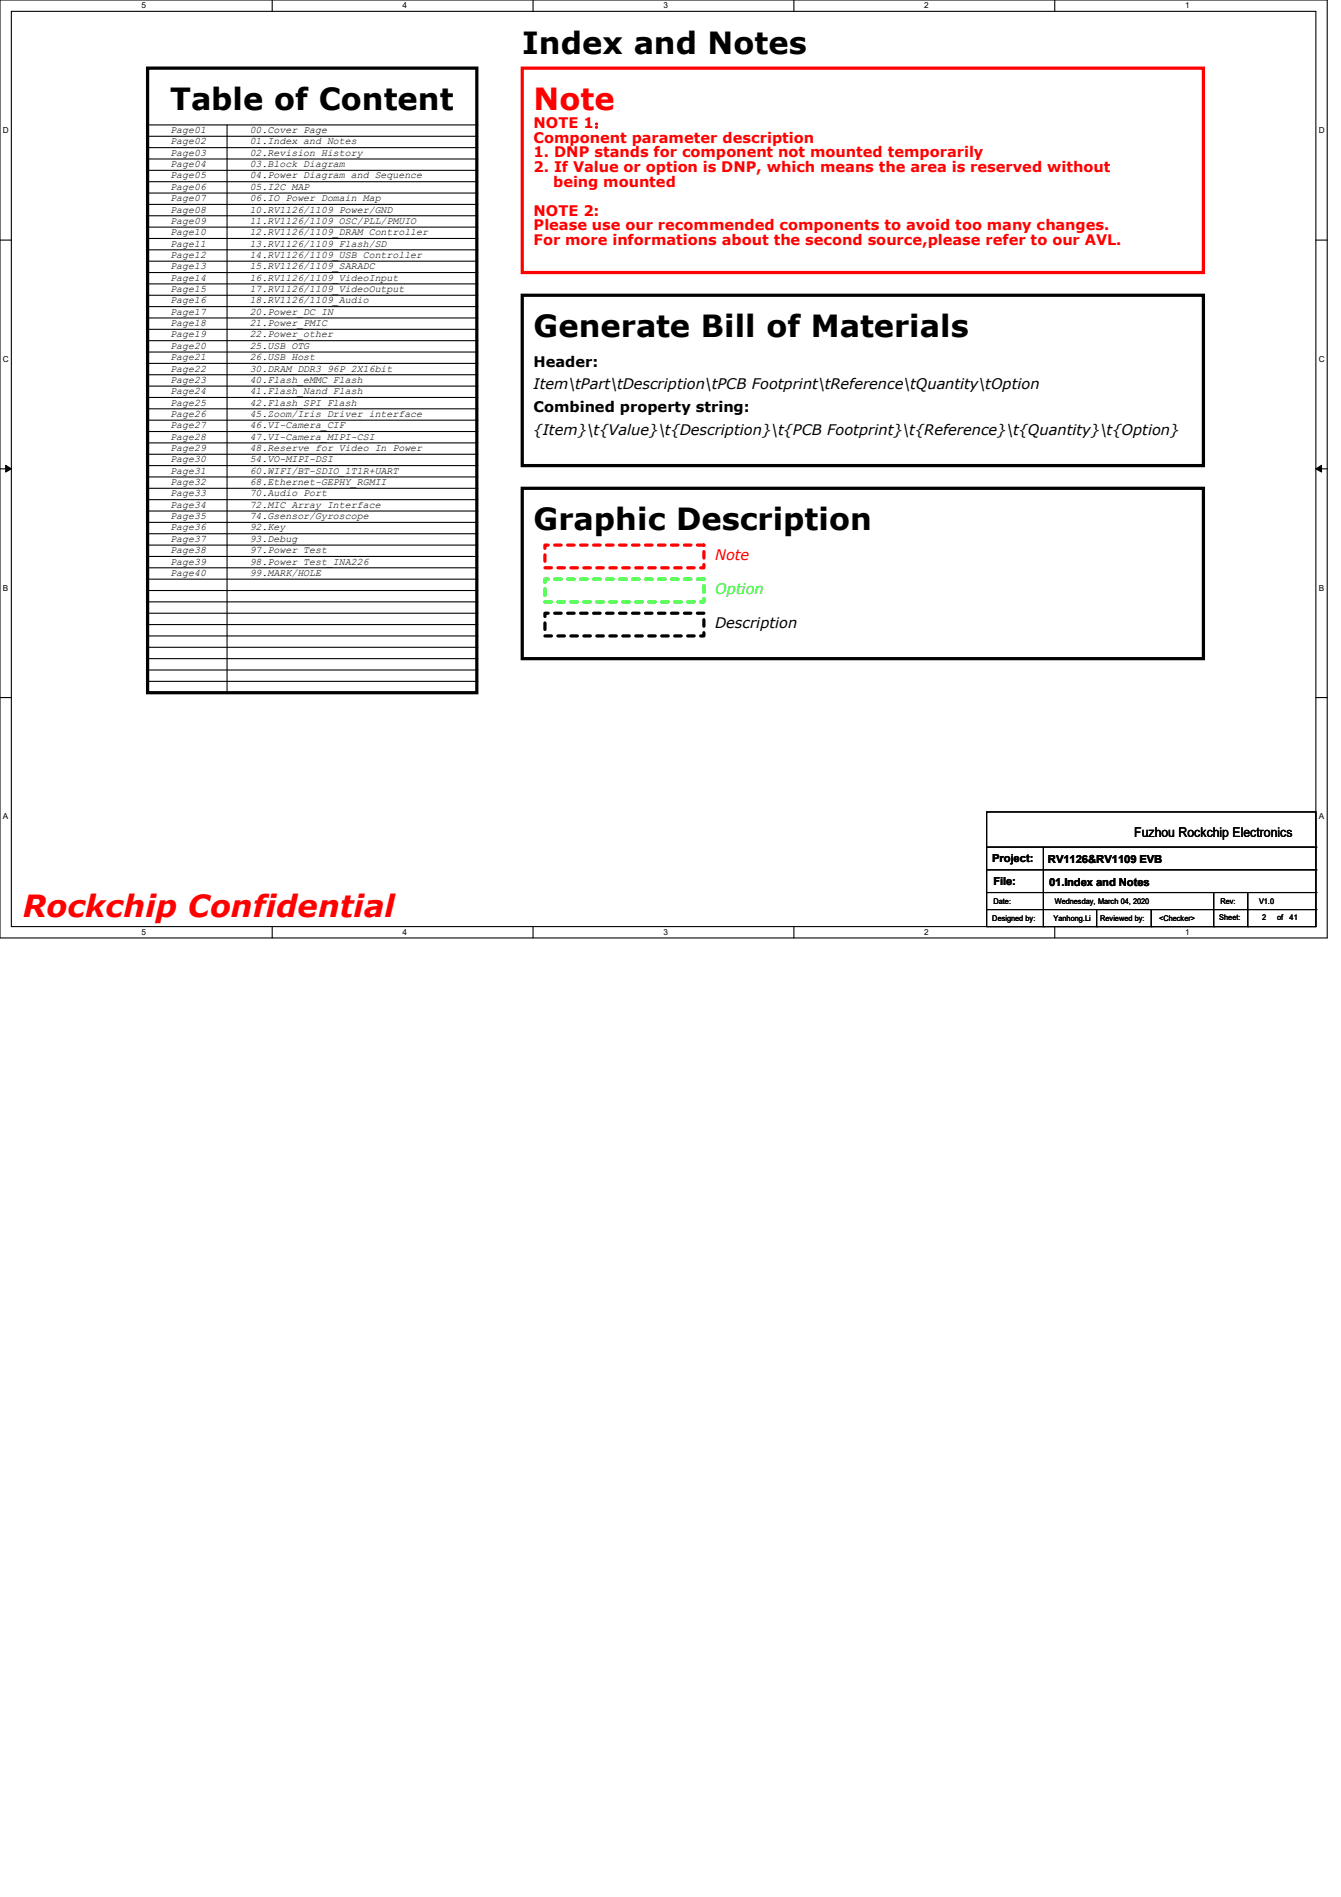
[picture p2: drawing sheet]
<svg xmlns="http://www.w3.org/2000/svg" width="210mm" height="297mm" viewBox="0 0 210 297" stroke-linecap="round" stroke-linejoin="round" font-family="sans-serif">
<defs><g id="words">
<g font-size="4.8">
<text x="81.8" y="8.4">Index and Notes</text>
<text x="26.7" y="17.3">Table of Content</text>
<text x="83.6" y="52.8">Generate Bill of Materials</text>
<text x="83.6" y="83.1">Graphic Description</text>
</g>
<g font-size="4.8" fill="#f00">
<text x="83.6" y="17.3">Note</text>
<text x="3.6" y="143.5">Rockchip Confidential</text>
</g>
<g font-size="2.3" fill="#f00">
<text x="83.6" y="20.1">NOTE 1：</text>
<text x="83.6" y="22.4">Component parameter description</text>
<text x="83.6" y="24.6">1. DNP stands for component not mounted temporarily</text>
<text x="83.6" y="26.9">2. If Value or option is DNP, which means the area is reserved without</text>
<text x="86.6" y="29.2">being mounted</text>
<text x="83.6" y="33.8">NOTE 2:</text>
<text x="83.6" y="36.1">Please use our recommended components to avoid too many changes.</text>
<text x="83.6" y="38.4">For more informations about the second source,please refer to our AVL.</text>
<text x="112" y="87.6">Note</text>
</g>
<g font-size="2.3">
<text x="83.6" y="57.4">Header:</text>
<text x="83.6" y="64.5">Combined property string:</text>
<text x="83.6" y="61">Item\tPart\tDescription\tPCB Footprint\tReference\tQuantity\tOption</text>
<text x="83.6" y="68.1">{Item}\t{Value}\t{Description}\t{PCB Footprint}\t{Reference}\t{Quantity}\t{Option}</text>
<text x="112" y="98.3">Description</text>
</g>
<text font-size="2.3" fill="#0f0" x="112" y="93">Option</text>
<text font-size="2.1" x="177.6" y="131">Fuzhou Rockchip Electronics</text>
<g font-size="1.7">
<text x="155.4" y="135">Project:</text>
<text x="164.1" y="135.1">RV1126&amp;RV1109 EVB</text>
<text x="155.6" y="138.5">File:</text>
<text x="164.3" y="138.7">01.Index and Notes</text>
</g>
<g font-size="1.6">
<text x="26.7" y="22.6">Page02</text>
<text x="26.7" y="20.8">Page01</text>
<text x="39.1" y="20.8">00.Cover Page</text>
<text x="39.1" y="22.6">01.Index and Notes</text>
<text x="26.7" y="24.4">Page03</text>
<text x="26.7" y="26.2">Page04</text>
<text x="26.7" y="27.9">Page05</text>
<text x="26.7" y="29.7">Page06</text>
<text x="39.1" y="26.2">03.Block Diagram</text>
<text x="39.1" y="24.4">02.Revision History</text>
<text x="39.1" y="27.9">04.Power Diagram and Sequence</text>
<text x="39.1" y="29.7">05.I2C MAP</text>
<text x="26.7" y="31.5">Page07</text>
<text x="26.7" y="33.3">Page08</text>
<text x="26.7" y="35.1">Page09</text>
<text x="39.1" y="35.1">11.RV1126/1109 OSC/PLL/PMUIO</text>
<text x="39.1" y="33.3">10.RV1126/1109 Power/GND</text>
<text x="39.1" y="31.5">06.IO Power Domain Map</text>
<text x="26.7" y="36.8">Page10</text>
<text x="26.7" y="38.6">Page11</text>
<text x="26.7" y="40.4">Page12</text>
<text x="39.1" y="40.4">14.RV1126/1109_USB Controller</text>
<text x="39.1" y="38.6">13.RV1126/1109_Flash/SD</text>
<text x="39.1" y="36.8">12.RV1126/1109_DRAM Controller</text>
<text x="26.7" y="42.2">Page13</text>
<text x="26.7" y="43.9">Page14</text>
<text x="26.7" y="45.7">Page15</text>
<text x="26.7" y="47.5">Page16</text>
<text x="39.1" y="43.9">16.RV1126/1109_VideoInput</text>
<text x="39.1" y="42.2">15.RV1126/1109_SARADC</text>
<text x="39.1" y="47.5">18.RV1126/1109_Audio</text>
<text x="39.1" y="45.7">17.RV1126/1109_VideoOutput</text>
<text x="26.7" y="49.3">Page17</text>
<text x="26.7" y="51.1">Page18</text>
<text x="26.7" y="52.8">Page19</text>
<text x="39.1" y="51.1">21.Power_PMIC</text>
<text x="39.1" y="49.3">20.Power_DC IN</text>
<text x="39.1" y="52.8">22.Power_other</text>
<text x="26.7" y="54.6">Page20</text>
<text x="26.7" y="56.4">Page21</text>
<text x="26.7" y="58.2">Page22</text>
<text x="26.7" y="59.9">Page23</text>
<text x="39.1" y="54.6">25.USB OTG</text>
<text x="39.1" y="59.9">40.Flash_eMMC Flash</text>
<text x="39.1" y="58.2">30.DRAM_DDR3_96P_2X16bit</text>
<text x="39.1" y="56.4">26.USB Host</text>
<text x="26.7" y="61.7">Page24</text>
<text x="26.7" y="63.5">Page25</text>
<text x="26.7" y="65.3">Page26</text>
<text x="39.1" y="61.7">41.Flash_Nand Flash</text>
<text x="39.1" y="65.3">45.Zoom/Iris Driver interface</text>
<text x="39.1" y="63.5">42.Flash_SPI Flash</text>
<text x="26.7" y="67.1">Page27</text>
<text x="26.7" y="68.8">Page28</text>
<text x="26.7" y="70.6">Page29</text>
<text x="39.1" y="67.1">46.VI-Camera_CIF</text>
<text x="39.1" y="70.6">48.Reserve for Video In Power</text>
<text x="39.1" y="68.8">47.VI-Camera_MIPI-CSI</text>
<text x="26.7" y="72.4">Page30</text>
<text x="26.7" y="74.2">Page31</text>
<text x="26.7" y="75.9">Page32</text>
<text x="26.7" y="77.7">Page33</text>
<text x="39.1" y="77.7">70.Audio Port</text>
<text x="39.1" y="74.2">60.WIFI/BT-SDIO_1T1R+UART</text>
<text x="39.1" y="75.9">68.Ethernet-GEPHY_RGMII</text>
<text x="39.1" y="72.4">54.VO-MIPI-DSI</text>
<text x="26.7" y="79.5">Page34</text>
<text x="26.7" y="81.3">Page35</text>
<text x="26.7" y="83.1">Page36</text>
<text x="39.1" y="83.1">92.Key</text>
<text x="39.1" y="81.3">74.Gsensor/Gyroscope</text>
<text x="39.1" y="79.5">72.MIC Array Interface</text>
<text x="26.7" y="84.8">Page37</text>
<text x="26.7" y="86.6">Page38</text>
<text x="26.7" y="88.4">Page39</text>
<text x="39.1" y="88.4">98.Power Test_INA226</text>
<text x="39.1" y="86.6">97.Power Test</text>
<text x="39.1" y="84.8">93.Debug</text>
<text x="26.7" y="90.2">Page40</text>
<text x="39.1" y="90.2">99.MARK/HOLE</text>
</g>
<g font-size="1.3">
<text x="22.2" y="1.3">5</text>
<text x="63" y="1.3">4</text>
<text x="103.9" y="1.3">3</text>
<text x="144.7" y="1.3">2</text>
<text x="185.6" y="1.3">1</text>
<text x=".5" y="20.8">D</text>
<text x="206.5" y="20.8">D</text>
<text x=".5" y="56.6">C</text>
<text x="206.5" y="56.6">C</text>
<text x=".5" y="92.5">B</text>
<text x="206.5" y="92.5">B</text>
<text x=".5" y="128.3">A</text>
<text x="206.5" y="128.3">A</text>
<text x="22.2" y="146.4">5</text>
<text x="63" y="146.4">4</text>
<text x="103.9" y="146.4">3</text>
<text x="144.7" y="146.4">2</text>
<text x="185.6" y="146.4">1</text>
</g>
<g font-size="1.2">
<text x="155.6" y="141.6">Date:</text>
<text x="165.2" y="141.6">Wednesday, March 04, 2020</text>
<text x="191.1" y="141.6">Rev:</text>
<text x="197.2" y="141.6">V1.0</text>
<text x="155.4" y="144.3">Designed by:</text>
<text x="165" y="144.3">Yanhong.Li</text>
<text x="172.3" y="144.3">Reviewed by:</text>
<text x="181.5" y="144.3">&lt;Checker&gt;</text>
<text x="191" y="144.1">Sheet:</text>
<text x="197.7" y="144.1">2</text>
<text x="200" y="144.1">of</text>
<text x="202" y="144.1">41</text>
</g>
</g></defs>
<path d="M0 0h207.9v146.9h-207.9zM1.8 1.8h204.3v143.3h-204.3z" fill="none" stroke="#000" stroke-width=".17"/>
<g fill="#fff">
<path d="M22.2 .2h.7v1.4h-.7z"/>
<path d="M22.2 145.2h.7v1.4h-.7z"/>
</g>
<path d="M42.6 0v1.8M42.6 145.1v1.8" fill="none" stroke="#000" stroke-width=".17"/>
<g fill="#fff">
<path d="M63 .2h.7v1.4h-.7z"/>
<path d="M63 145.2h.7v1.4h-.7z"/>
</g>
<path d="M83.5 0v1.8M83.5 145.1v1.8" fill="none" stroke="#000" stroke-width=".17"/>
<g fill="#fff">
<path d="M103.9 .2h.7v1.4h-.7z"/>
<path d="M103.9 145.2h.7v1.4h-.7z"/>
</g>
<path d="M124.3 0v1.8M124.3 145.1v1.8" fill="none" stroke="#000" stroke-width=".17"/>
<g fill="#fff">
<path d="M144.7 .2h.7v1.4h-.7z"/>
<path d="M144.7 145.2h.7v1.4h-.7z"/>
</g>
<path d="M165.2 0v1.8M165.2 145.1v1.8" fill="none" stroke="#000" stroke-width=".17"/>
<g fill="#fff">
<path d="M185.6 .2h.7v1.4h-.7z"/>
<path d="M185.6 145.2h.7v1.4h-.7z"/>
<path d="M.5 19.7h.9v1.4h-.9z"/>
<path d="M206.5 19.7h.9v1.4h-.9z"/>
<path d="M.5 55.5h.9v1.4h-.9z"/>
<path d="M206.5 55.5h.9v1.4h-.9z"/>
</g>
<path d="M0 37.6h1.8M206.1 37.6h1.8" fill="none" stroke="#000" stroke-width=".17"/>
<g fill="#fff">
<path d="M.5 91.3h.8v1.4h-.8z"/>
<path d="M206.5 91.3h.8v1.4h-.8z"/>
</g>
<path d="M0 73.4h1.8M206.1 73.4h1.8" fill="none" stroke="#000" stroke-width=".17"/>
<path d="M.9 72.9l.9 .5-.9 .5zM206.1 73.4l.9-.5v1z" fill="#000" stroke="#000" stroke-width=".16"/>
<g fill="#fff">
<path d="M.5 127.1h.8v1.4h-.8z"/>
<path d="M206.5 127.1h.8v1.4h-.8z"/>
</g>
<g fill="none" stroke="#000" stroke-width=".17">
<path d="M23.1 19.6h51.6M35.6 19.6v88.9M74.7 19.6h.1M23.1 21.3h51.6M23.1 23.1h51.6M23.1 24.9h51.6M23.1 26.7h51.6M23.1 28.4h51.6M23.1 30.2h51.6M23.1 35.6h51.6M23.1 33.8h51.6M23.1 32h51.6"/>
<path d="M23.1 37.3h51.6M23.1 39.1h51.6M74.7 21.3h.1M74.7 23.1h.1M74.7 24.9h.1M74.7 26.7h.1M74.7 28.4h.1M74.7 30.2h.1M74.7 35.6h.1M74.7 33.8h.1M74.7 32h.1M74.7 37.3h.1"/>
<path d="M74.7 39.1h.1M23.1 44.4h51.6M23.1 42.7h51.6M23.1 40.9h51.6M23.1 46.2h51.6M23.1 48h51.6M23.1 53.3h51.6M23.1 51.6h51.6M23.1 49.8h51.6M23.1 55.1h51.6M23.1 56.9h51.6M23.1 58.7h51.6"/>
<path d="M74.7 44.4h.1M74.7 42.7h.1M74.7 40.9h.1M74.7 46.2h.1M74.7 48h.1M74.7 53.3h.1M74.7 51.6h.1M74.7 49.8h.1M74.7 55.1h.1M74.7 56.9h.1M74.7 58.7h.1M23.1 62.2h51.6"/>
<path d="M23.1 60.5h51.6M23.1 64h51.6M23.1 65.8h51.6M23.1 71.1h51.6M23.1 69.3h51.6M23.1 67.6h51.6M23.1 72.9h51.6M23.1 74.7h51.6M23.1 78.2h51.6M23.1 76.5h51.6M74.7 62.2h.1M74.7 60.5h.1"/>
<path d="M74.7 64h.1M74.7 65.8h.1M74.7 71.1h.1M74.7 69.3h.1M74.7 67.6h.1M74.7 72.9h.1M74.7 74.7h.1M74.7 78.2h.1M74.7 76.5h.1M23.1 80h51.6M23.1 81.8h51.6M23.1 83.6h51.6"/>
<path d="M23.1 88.9h51.6M23.1 87.1h51.6M23.1 85.3h51.6M23.1 90.7h51.6M23.1 92.5h51.6M23.1 97.8h51.6M23.1 96h51.6M23.1 94.2h51.6M23.1 99.6h51.6M74.7 80h.1M74.7 81.8h.1M74.7 83.6h.1"/>
<path d="M74.7 88.9h.1M74.7 87.1h.1M74.7 85.3h.1M74.7 90.7h.1M74.7 92.5h.1M74.7 97.8h.1M74.7 96h.1M74.7 94.2h.1M74.7 99.6h.1M0 109.2h1.8M23.1 101.3h51.6M23.1 104.9h51.6"/>
<path d="M23.1 103.1h51.6M23.1 106.7h51.6M35.6 108.5h.1M74.7 101.3h.1M74.7 104.9h.1M74.7 103.1h.1M74.7 106.7h.1M206.1 109.2h1.8M154.5 127.1h51.6v18h-51.6zM154.5 132.6h51.6M154.5 136.2h51.6M154.5 139.7h51.6"/>
<path d="M163.4 132.6v12.5M190.1 139.7v5.4M195.4 139.7v5.4M206.1 132.6h.1M206.1 136.2h.1M206.1 139.7h.1M154.5 142.4h51.6M163.4 145.1h.1M171.7 145.1h.1M171.7 142.4v2.7M180.3 145.1h.1M180.3 142.4v2.7"/>
<path d="M190.1 145.1h.1M195.4 145.1h.1M206.1 142.4h.1"/>
</g>
<path d="M23.1 10.7h51.6v97.8h-51.6zM81.8 46.2h106.7v26.7h-106.7zM81.8 76.5h106.7v26.6h-106.7z" fill="none" stroke="#000" stroke-width=".51"/>
<path d="M81.8 10.7h106.7v32h-106.7z" fill="none" stroke="#f00" stroke-width=".51"/>
<path d="M85.3 85.3h24.9v3.6h-24.9z" fill="none" stroke="#f00" stroke-width=".51" stroke-dasharray="1 1"/>
<path d="M85.3 90.7h24.9v3.5h-24.9z" fill="none" stroke="#0f0" stroke-width=".51" stroke-dasharray="1 1"/>
<path d="M85.3 96h24.9v3.6h-24.9z" fill="none" stroke="#000" stroke-width=".51" stroke-dasharray="1 1"/>
<use href="#words"/>
</svg>
